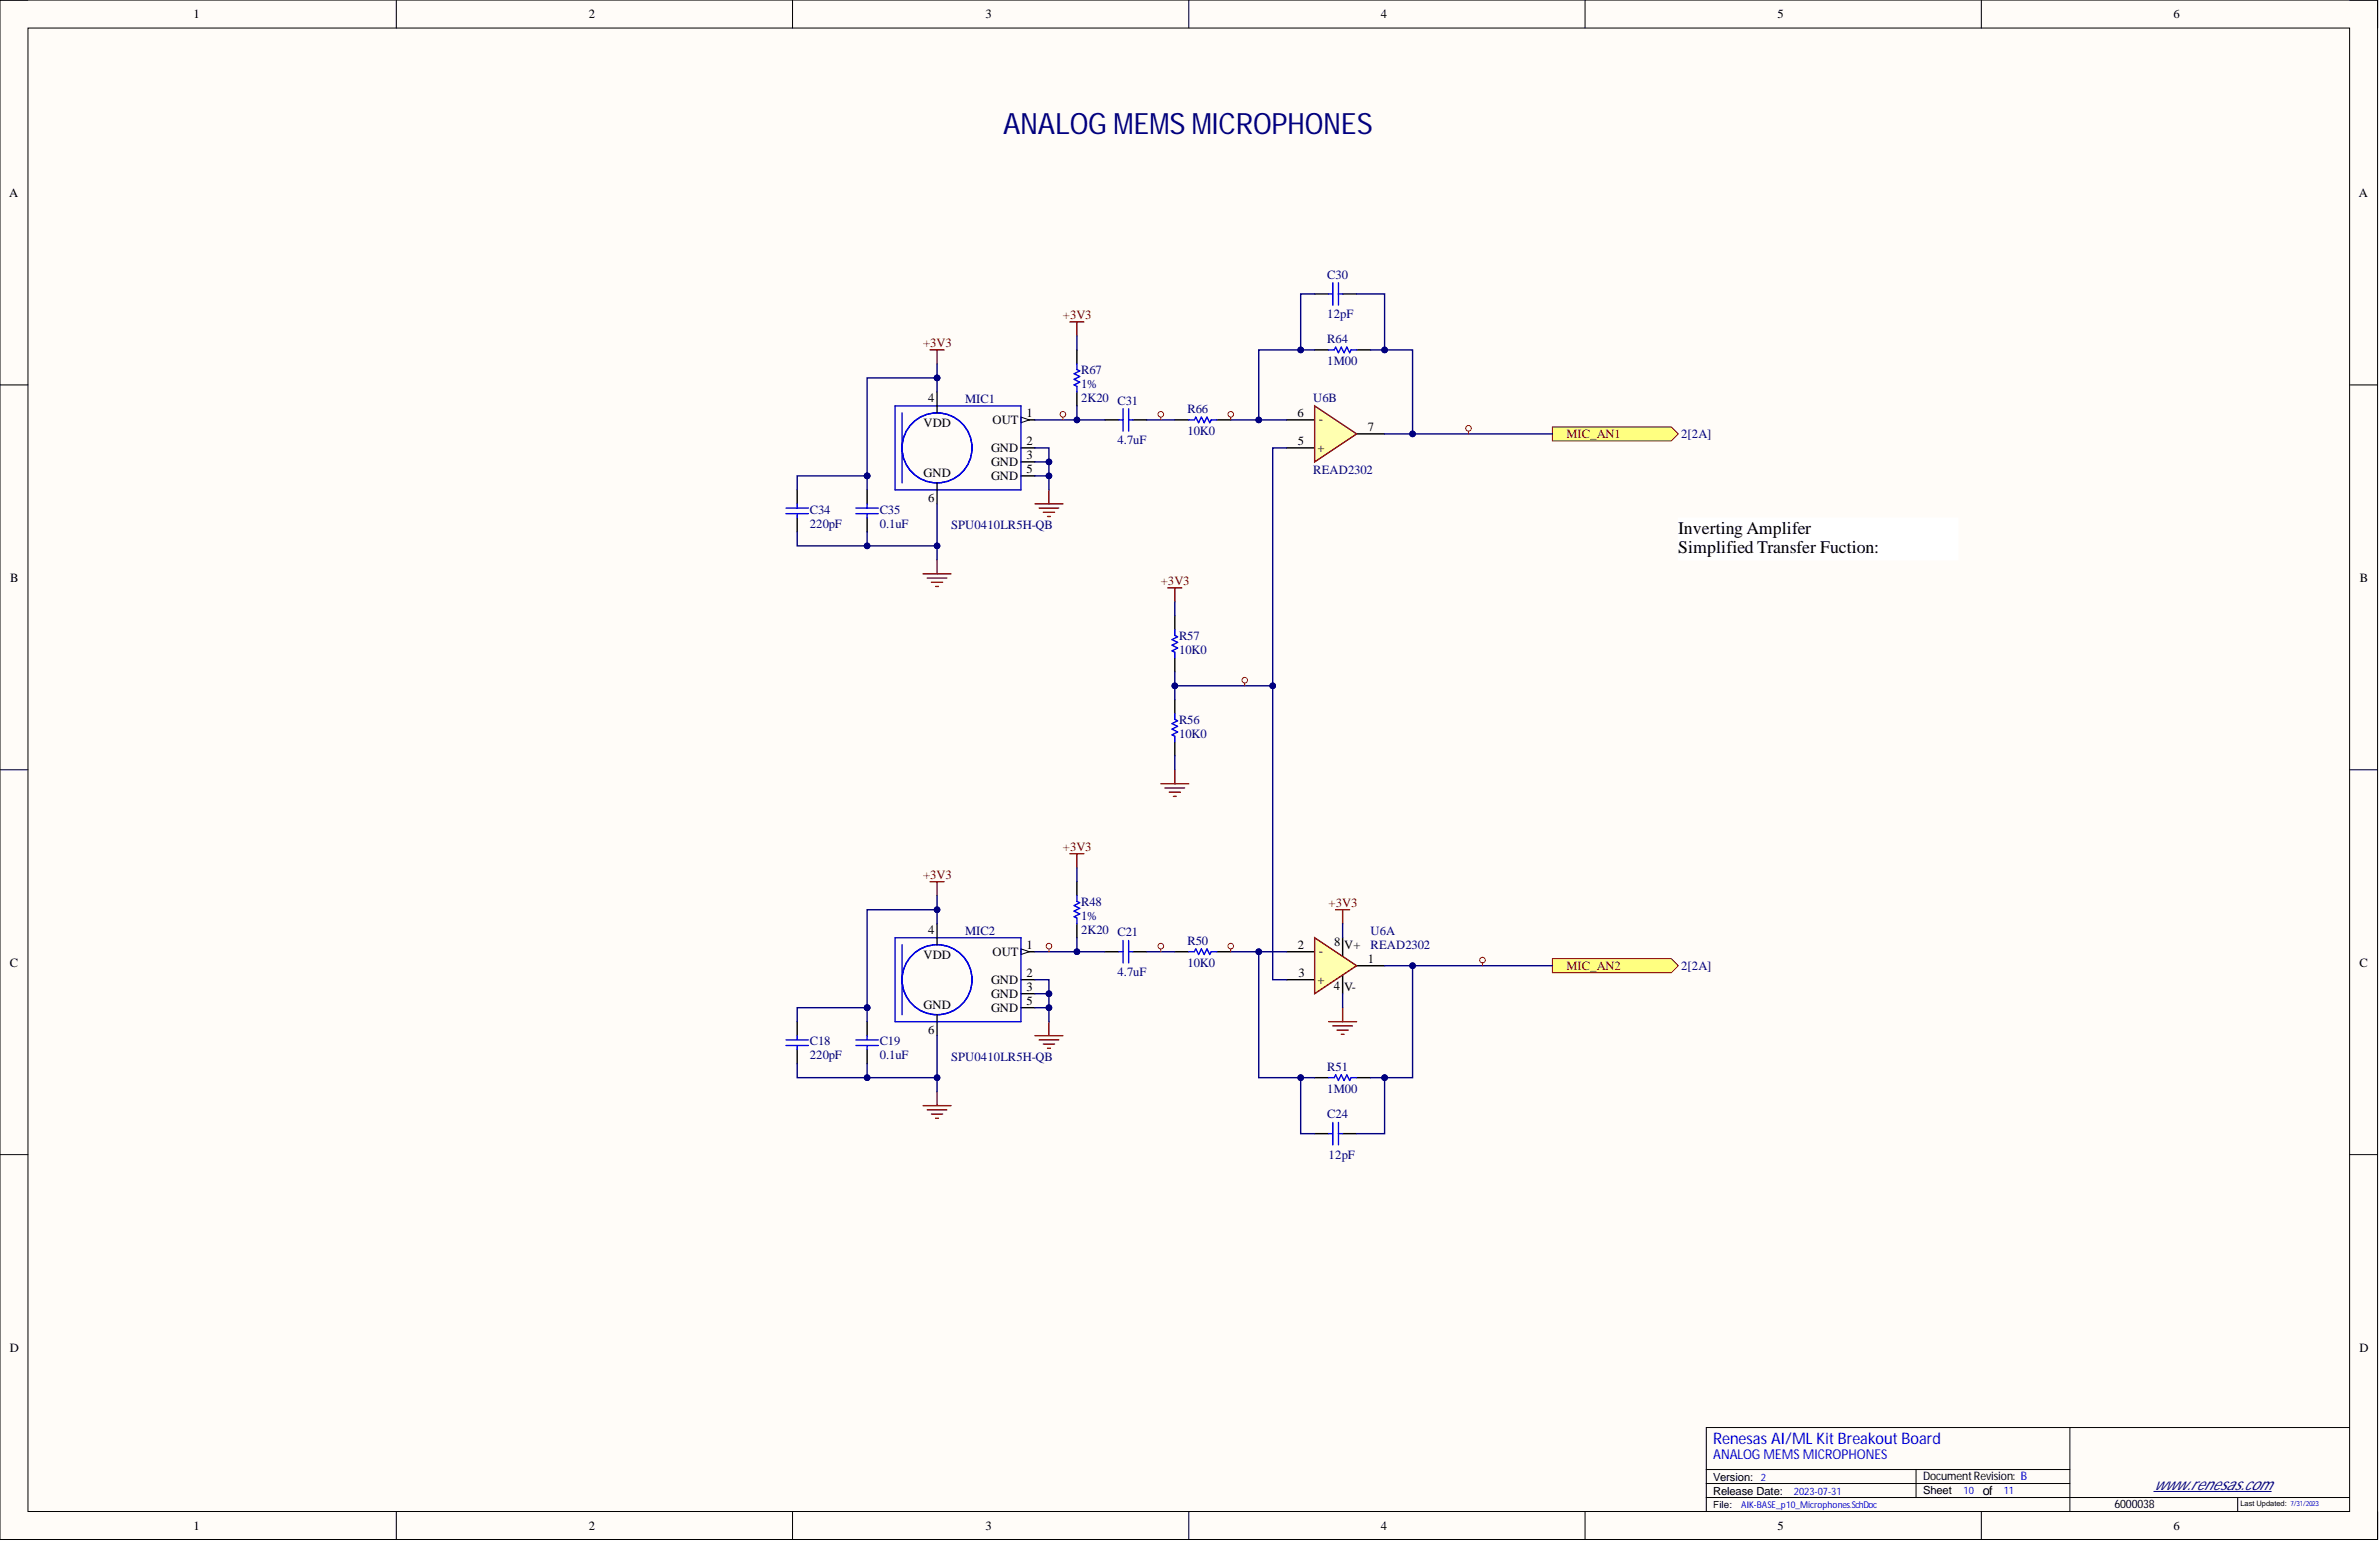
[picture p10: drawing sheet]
<svg xmlns="http://www.w3.org/2000/svg" width="431mm" height="279mm" viewBox="0 0 431 279" stroke-linecap="round" stroke-linejoin="round" font-family="sans-serif">
<defs><g id="words">
<text font-size="5.3" fill="#000080" x="181.9" y="24.3">ANALOG MEMS MICROPHONES</text>
<g font-size="3.2">
<text x="304.4" y="96.8">Inverting Amplifer</text>
<text x="304.4" y="100.3">Simplified Transfer Fuction:</text>
</g>
<text font-size="2.9" fill="#00f" x="310.7" y="261.9">RenesasAI/MLKit Breakout Board</text>
<text font-size="2.9" fill="#000080" x="390.6" y="270.1">www.renesas.com</text>
<text font-size="2.5" fill="#00f" x="310.7" y="264.5">ANALOG MEMSMICROPHONES</text>
<g font-size="2.3">
<text x="35.1" y="3.3">1</text>
<text x="106.8" y="3.3">2</text>
<text x="178.7" y="3.3">3</text>
<text x="250.4" y="3.3">4</text>
<text x="322.4" y="3.3">5</text>
<text x="394.2" y="3.3">6</text>
<text x="1.7" y="35.7">A</text>
<text x="427.8" y="35.7">A</text>
<text x="167.5" y="77.4">VDD</text>
<text x="168.3" y="72.8">4</text>
<text x="180" y="76.9">OUT</text>
<text x="186.2" y="75.6">1</text>
<text x="235.3" y="75.6">6</text>
<text x="239.2" y="76.6">-</text>
<text x="179.7" y="82">GND</text>
<text x="186.2" y="83.2">3</text>
<text x="186.2" y="80.7">2</text>
<text x="235.4" y="80.7">5</text>
<text x="238.9" y="82">+</text>
<text x="248.1" y="78.2">7</text>
<text x="167.5" y="86.5">GND</text>
<text x="179.7" y="84.5">GND</text>
<text x="179.7" y="87">GND</text>
<text x="186.2" y="85.8">5</text>
<text x="168.3" y="91.1">6</text>
<text x="1.9" y="105.5">B</text>
<text x="428" y="105.5">B</text>
<text x="167.5" y="173.8">VDD</text>
<text x="168.3" y="169.3">4</text>
<text x="180" y="173.3">OUT</text>
<text x="186.2" y="172">1</text>
<text x="235.4" y="172">2</text>
<text x="238.7" y="173.1">--</text>
<text x="242" y="171.5">8</text>
<text x="243.7" y="172">V+</text>
<text x="1.8" y="175.3">C</text>
<text x="179.7" y="178.4">GND</text>
<text x="186.2" y="179.7">3</text>
<text x="186.2" y="177.1">2</text>
<text x="235.5" y="177.1">3</text>
<text x="238.7" y="178.4">+</text>
<text x="241.9" y="179.4">4</text>
<text x="243.7" y="179.7">V-</text>
<text x="248.1" y="174.6">1</text>
<text x="427.9" y="175.3">C</text>
<text x="167.5" y="183">GND</text>
<text x="179.7" y="180.9">GND</text>
<text x="179.7" y="183.5">GND</text>
<text x="186.2" y="182.2">5</text>
<text x="168.3" y="187.5">6</text>
<text x="1.8" y="245">D</text>
<text x="427.9" y="245">D</text>
<text x="359.6" y="271">of</text>
<text x="35.1" y="277.4">1</text>
<text x="106.8" y="277.4">2</text>
<text x="178.7" y="277.4">3</text>
<text x="250.4" y="277.4">4</text>
<text x="322.4" y="277.4">5</text>
<text x="394.2" y="277.4">6</text>
</g>
<g font-size="2.3" fill="#000080">
<text x="240.7" y="50.5">C30</text>
<text x="240.7" y="57.6">12pF</text>
<text x="240.7" y="62.2">R64</text>
<text x="196.1" y="70.3">1%</text>
<text x="196.1" y="67.8">R67</text>
<text x="240.7" y="66.2">1M00</text>
<text x="175" y="73.1">MIC1</text>
<text x="196.1" y="72.8">2K20 C31</text>
<text x="215.3" y="74.9">R66</text>
<text x="238.2" y="72.8">U6B</text>
<text x="202.7" y="80.4">4.7uF</text>
<text x="215.3" y="78.9">10K0</text>
<text x="304.9" y="79.4">2[2A]</text>
<text x="238.2" y="86">READ2302</text>
<text x="146.9" y="95.7">220pF</text>
<text x="146.9" y="93.1">C34</text>
<text x="159.5" y="95.7">0.1uF</text>
<text x="159.5" y="93.1">C35</text>
<text x="172.5" y="95.9">SPU0410LR5H-QB</text>
<text x="213.8" y="118.5">10K0</text>
<text x="213.8" y="116">R57</text>
<text x="213.8" y="131.2">R56</text>
<text x="213.8" y="133.7">10K0</text>
<text x="196.1" y="166.7">1%</text>
<text x="196.1" y="164.2">R48</text>
<text x="175" y="169.5">MIC2</text>
<text x="196.1" y="169.3">2K20 C21</text>
<text x="215.3" y="171.3">R50</text>
<text x="248.6" y="172">READ2302</text>
<text x="248.6" y="169.5">U6A</text>
<text x="202.7" y="176.9">4.7uF</text>
<text x="215.3" y="175.3">10K0</text>
<text x="304.9" y="175.9">2[2A]</text>
<text x="146.9" y="189.6">C18</text>
<text x="159.5" y="189.6">C19</text>
<text x="146.9" y="192.1">220pF</text>
<text x="159.5" y="192.1">0.1uF</text>
<text x="172.5" y="192.3">SPU0410LR5H-QB</text>
<text x="240.7" y="194.1">R51</text>
<text x="240.7" y="198.2">1M00</text>
<text x="240.7" y="202.8">C24</text>
<text x="241" y="210.1">12pF</text>
</g>
<g font-size="2.3" fill="#800000">
<text x="192.8" y="57.9">+3V3</text>
<text x="167.4" y="62.9">+3V3</text>
<text x="284.1" y="79.4">MIC_AN1</text>
<text x="210.5" y="106.1">+3V3</text>
<text x="192.8" y="154.3">+3V3</text>
<text x="167.4" y="159.4">+3V3</text>
<text x="241" y="164.4">+3V3</text>
<text x="284.1" y="175.9">MIC_AN2</text>
</g>
<g font-size="2.1">
<text x="348.8" y="268.4">DocumentRevision: B</text>
<text x="383.5" y="273.5">6000038</text>
</g>
<g font-size="2">
<text x="310.7" y="268.6">Version:</text>
<text x="310.7" y="271.1">Release Date:</text>
<text x="348.8" y="270.9">Sheet</text>
</g>
<g font-size="1.9" fill="#00f">
<text x="319.3" y="268.5">2</text>
<text x="325.3" y="271">2023-07-31</text>
<text x="356.1" y="270.9">10</text>
<text x="363.4" y="270.9">11</text>
</g>
<text font-size="1.8" x="310.7" y="273.4">File:</text>
<text font-size="1.7" fill="#00f" x="315.8" y="273.4">AIK-BASE_p10_Microphones.SchDoc</text>
<text font-size="1.4" x="406.3" y="273.1">Last Updated: 7/31/2023</text>
</g></defs>
<path d="M0 0h431.2v279.1h-431.2z" fill-rule="evenodd" fill="#fffcf8"/>
<path d="M0 0h431.2v279.1h-431.2z" fill="none" stroke="#000" stroke-width=".18"/>
<path d="M5.1 5.1h421v269h-421z" fill-rule="evenodd" fill="#fffcf8"/>
<g fill="none" stroke="#000" stroke-width=".18">
<path d="M0 0h5.1M5.1 5.1h421v269h-421zM71.9 0v5.1M143.7 0v5.1M215.6 0v5.1M287.5 0v5.1M359.3 0v5.1M426.1 0h5.1v5.1M0 69.8h5.1M426.1 69.8h5.1M0 139.6h5.1M426.1 139.6h5.1"/>
<path d="M0 209.3h5.1M426.1 209.3h5.1M375.4 258.8v15.3M426.1 258.8h-116.7v15.3M71.9 274.1v5M143.7 274.1v5M215.6 274.1v5M287.5 274.1v5M309.4 266.4h66M309.4 271.5h116.7M309.4 269h66M347.5 266.4v5.1"/>
<path d="M359.3 274.1v5M405.8 271.5v2.6M431.2 274.1v5"/>
</g>
<path d="M390.6 270.4h21.3" fill="none" stroke="#000080" stroke-width=".18"/>
<g fill="none" stroke="#800000" stroke-width=".25">
<path d="M168.7 63.4h2.5M169.9 63.4v2.6M167.4 104h5.1M168.2 104.8h3.5M168.9 105.6h2.1M169.7 106.3h.5M169.9 101.5v2.5M168.7 159.9h2.5M169.9 159.9v2.5M169.9 197.9v2.6M167.4 200.5h5.1M168.2 201.2h3.5"/>
<path d="M168.9 202h2.1M169.7 202.8h.5"/>
</g>
<path d="M185.2 76.1h2.5M144.6 88.8v2.6M144.6 93.9v2.5M157.3 88.8v2.6M157.3 93.9v2.5M185.2 83.7h2.5M144.6 185.2v2.6M144.6 190.3v2.6M157.3 185.2v2.6M157.3 190.3v2.6" fill="none" stroke="#000" stroke-width=".25"/>
<g fill="none" stroke="#00f" stroke-width=".25">
<path d="M142.5 92.1h4.1M142.5 93.1h4.1M144.6 91.4v.7M144.6 93.1v.8M155.2 92.1h4.1M155.2 93.1h4.1M157.3 91.4v.7M157.3 93.1v.8M142.5 188.5h4.1M142.5 189.6h4.1M144.6 187.8v.7M144.6 189.6v.7"/>
<path d="M155.2 188.5h4.1M155.2 189.6h4.1M157.3 187.8v.7M157.3 189.6v.7"/>
</g>
<path d="M185.2 75.6l1.5 .5-1.5 .5z" fill="#f8fcff"/>
<path d="M185.2 75.6l1.5 .5-1.5 .5z" fill="none" stroke="#000" stroke-width=".18"/>
<path d="M169.9 71.1v3.8M169.9 87.6v3.8M185.2 81.2h2.5M185.2 86.3h2.5M185.2 172.6h2.5M185.2 180.2h2.5" fill="none" stroke="#000" stroke-width=".25"/>
<circle cx="169.9" cy="81.2" r="6.3" fill="none" stroke="#00f" stroke-width=".25"/>
<path d="M162.3 73.6h22.9v15.2h-22.9zM163.6 74.9v12.7" fill="none" stroke="#0000bf" stroke-width=".25"/>
<path d="M185.2 172l1.5 .6-1.5 .5z" fill="#f8fcff"/>
<path d="M185.2 172l1.5 .6-1.5 .5z" fill="none" stroke="#000" stroke-width=".18"/>
<path d="M169.9 167.5v3.8M185.2 177.6h2.5M233.3 177.6h5.1M233.3 172.6h5.1M243.5 170v3.3M243.5 176.9v3.3M246 175.1h5.1M169.9 184v3.8M185.2 182.7h2.5" fill="none" stroke="#000" stroke-width=".25"/>
<circle cx="169.9" cy="177.6" r="6.3" fill="none" stroke="#00f" stroke-width=".25"/>
<path d="M162.3 170h22.9v15.2h-22.9zM163.6 171.3v12.7" fill="none" stroke="#0000bf" stroke-width=".25"/>
<path d="M238.4 170l7.6 5.1-7.6 5.1z" fill="#ffffb0"/>
<path d="M238.4 170l7.6 5.1-7.6 5.1z" fill="none" stroke="#800000" stroke-width=".25"/>
<path d="M233.3 76.1h5.1M246 78.7h5.1M233.3 81.2h5.1" fill="none" stroke="#000" stroke-width=".25"/>
<path d="M238.4 73.6l7.6 5.1-7.6 5z" fill="#ffffb0"/>
<g fill="none" stroke="#800000" stroke-width=".25">
<path d="M194 58.4h2.6M195.3 58.4v2.5M238.4 73.6l7.6 5.1-7.6 5zM211.8 106.6h2.5M213.1 106.6v2.5M213.1 139.6v2.5M210.5 142.1h5.1M211.3 142.9h3.5M212 143.6h2.1M212.8 144.4h.5M242.2 164.9h2.6M243.5 164.9v2.6"/>
<path d="M241 185.2h5M241.7 186h3.6M242.5 186.8h2M243.2 187.5h.5M243.5 182.7v2.5"/>
</g>
<g fill="none" stroke="#000" stroke-width=".25">
<path d="M238.4 53.3h2.6M243.5 53.3h2.5M195.3 63.4v2.6M195.3 71.1v2.5M200.4 76.1h2.5M205.4 76.1h2.6M213.1 76.1h2.5M220.7 76.1h2.5M238.4 63.4h2.6M246 63.4h2.6M213.1 111.7v2.5M213.1 119.3v2.5"/>
<path d="M213.1 126.9v2.5M213.1 134.5v2.5M195.3 159.9v2.5M195.3 167.5v2.5M200.4 172.6h2.5M205.4 172.6h2.6M213.1 172.6h2.5M220.7 172.6h2.5M238.4 195.4h2.6M246 195.4h2.6M238.4 205.5h2.6M243.5 205.5h2.5"/>
</g>
<g fill="none" stroke="#00f" stroke-width=".25">
<path d="M241 53.3h.7M241.7 51.3v4M242.7 51.3v4M242.7 53.3h.8M195.3 66v1l.5 .3-1 .5 1 .5-1 .5 1 .5-1 .5 .5 .2v1.1M202.9 76.1h.8M203.7 74.1v4.1M204.7 74.1v4.1M204.7 76.1h.7M215.6 76.1h1l.3-.5 .5 1 .5-1 .5 1 .5-1 .5 1 .3-.5h1M241 63.4h1l.2-.5 .5 1.1 .5-1.1 .5 1.1 .6-1.1 .5 1.1 .2-.6h1M213.1 114.2v1l.5 .3-1 .5 1 .5-1 .5 1 .5-1 .5 .5 .3v1"/>
<path d="M213.1 129.4v1l.5 .3-1 .5 1 .5-1 .5 1 .5-1 .5 .5 .3v1M195.3 162.4v1l.5 .3-1 .5 1 .5-1 .5 1 .5-1 .5 .5 .3v1M202.9 172.6h.8M203.7 170.5v4.1M204.7 170.5v4.1M204.7 172.6h.7M215.6 172.6h1l.3-.6 .5 1.1 .5-1.1 .5 1.1 .5-1.1 .5 1.1 .3-.5h1M241 195.4h1l.2-.5 .5 1 .5-1 .5 1 .6-1 .5 1 .2-.5h1M241 205.5h.7M241.7 203.5v4.1M242.7 203.5v4.1M242.7 205.5h.8"/>
</g>
<path d="M281.5 77.4h21.6l1.3 1.3-1.3 1.2h-21.6z" fill-rule="evenodd" fill="#ffff80"/>
<path d="M281.5 77.4h21.6l1.3 1.3-1.3 1.2h-21.6z" fill="none" stroke="#800000" stroke-width=".18"/>
<path d="M281.5 173.8h21.6l1.3 1.3-1.3 1.3h-21.6z" fill-rule="evenodd" fill="#ffff80"/>
<path d="M281.5 173.8h21.6l1.3 1.3-1.3 1.3h-21.6z" fill="none" stroke="#800000" stroke-width=".18"/>
<path d="M194 154.8h2.6M195.3 154.8v2.5" fill="none" stroke="#800000" stroke-width=".25"/>
<path d="M157.3 182.7h-12.7v2.5" fill="none" stroke="#000080" stroke-width=".25"/>
<circle cx="157.3" cy="182.7" r=".51" fill="#000080"/>
<circle cx="157.3" cy="182.7" r=".51" fill="none" stroke="#000080" stroke-width=".18"/>
<path d="M144.6 96.4v2.6h25.3" fill="none" stroke="#000080" stroke-width=".25"/>
<circle cx="157.3" cy="99" r=".51" fill="#000080"/>
<circle cx="157.3" cy="99" r=".51" fill="none" stroke="#000080" stroke-width=".18"/>
<circle cx="169.9" cy="99" r=".51" fill="#000080"/>
<circle cx="169.9" cy="99" r=".51" fill="none" stroke="#000080" stroke-width=".18"/>
<path d="M157.3 86.3h-12.7v2.5" fill="none" stroke="#000080" stroke-width=".25"/>
<circle cx="157.3" cy="86.3" r=".51" fill="#000080"/>
<circle cx="157.3" cy="86.3" r=".51" fill="none" stroke="#000080" stroke-width=".18"/>
<path d="M169.9 68.5h-12.6v17.8" fill="none" stroke="#000080" stroke-width=".25"/>
<circle cx="157.3" cy="86.3" r=".51" fill="#000080"/>
<circle cx="157.3" cy="86.3" r=".51" fill="none" stroke="#000080" stroke-width=".18"/>
<circle cx="169.9" cy="68.5" r=".51" fill="#000080"/>
<circle cx="169.9" cy="68.5" r=".51" fill="none" stroke="#000080" stroke-width=".18"/>
<path d="M157.3 192.9v2.5" fill="none" stroke="#000080" stroke-width=".25"/>
<circle cx="157.3" cy="195.4" r=".51" fill="#000080"/>
<circle cx="157.3" cy="195.4" r=".51" fill="none" stroke="#000080" stroke-width=".18"/>
<path d="M157.3 182.7v2.5" fill="none" stroke="#000080" stroke-width=".25"/>
<circle cx="157.3" cy="182.7" r=".51" fill="#000080"/>
<circle cx="157.3" cy="182.7" r=".51" fill="none" stroke="#000080" stroke-width=".18"/>
<path d="M157.3 96.4v2.6" fill="none" stroke="#000080" stroke-width=".25"/>
<circle cx="157.3" cy="99" r=".51" fill="#000080"/>
<circle cx="157.3" cy="99" r=".51" fill="none" stroke="#000080" stroke-width=".18"/>
<path d="M157.3 86.3v2.5" fill="none" stroke="#000080" stroke-width=".25"/>
<circle cx="157.3" cy="86.3" r=".51" fill="#000080"/>
<circle cx="157.3" cy="86.3" r=".51" fill="none" stroke="#000080" stroke-width=".18"/>
<path d="M169.9 162.4v2.5" fill="none" stroke="#000080" stroke-width=".25"/>
<circle cx="169.9" cy="164.9" r=".51" fill="#000080"/>
<circle cx="169.9" cy="164.9" r=".51" fill="none" stroke="#000080" stroke-width=".18"/>
<path d="M169.9 91.4v10.1" fill="none" stroke="#000080" stroke-width=".25"/>
<circle cx="169.9" cy="99" r=".51" fill="#000080"/>
<circle cx="169.9" cy="99" r=".51" fill="none" stroke="#000080" stroke-width=".18"/>
<path d="M169.9 68.5v2.6" fill="none" stroke="#000080" stroke-width=".25"/>
<circle cx="169.9" cy="68.5" r=".51" fill="#000080"/>
<circle cx="169.9" cy="68.5" r=".51" fill="none" stroke="#000080" stroke-width=".18"/>
<path d="M169.9 66v2.5" fill="none" stroke="#000080" stroke-width=".25"/>
<circle cx="169.9" cy="68.5" r=".51" fill="#000080"/>
<circle cx="169.9" cy="68.5" r=".51" fill="none" stroke="#000080" stroke-width=".18"/>
<path d="M187.7 76.1h12.7M243.5 167.5v2.5M243.5 180.2v2.5" fill="none" stroke="#000080" stroke-width=".25"/>
<circle cx="195.3" cy="76.1" r=".51" fill="#000080"/>
<circle cx="195.3" cy="76.1" r=".51" fill="none" stroke="#000080" stroke-width=".18"/>
<path d="M208 76.1h5.1M223.2 76.1h10.1" fill="none" stroke="#000080" stroke-width=".25"/>
<circle cx="228.3" cy="76.1" r=".51" fill="#000080"/>
<circle cx="228.3" cy="76.1" r=".51" fill="none" stroke="#000080" stroke-width=".18"/>
<path d="M195.3 73.6v2.5" fill="none" stroke="#000080" stroke-width=".25"/>
<circle cx="195.3" cy="76.1" r=".51" fill="#000080"/>
<circle cx="195.3" cy="76.1" r=".51" fill="none" stroke="#000080" stroke-width=".18"/>
<path d="M195.3 60.9v2.5M248.6 63.4h7.6v15.3h-5.1" fill="none" stroke="#000080" stroke-width=".25"/>
<circle cx="256.2" cy="78.7" r=".51" fill="#000080"/>
<circle cx="256.2" cy="78.7" r=".51" fill="none" stroke="#000080" stroke-width=".18"/>
<circle cx="251.1" cy="63.4" r=".51" fill="#000080"/>
<circle cx="251.1" cy="63.4" r=".51" fill="none" stroke="#000080" stroke-width=".18"/>
<path d="M238.4 63.4h-10.1v12.7" fill="none" stroke="#000080" stroke-width=".25"/>
<circle cx="235.9" cy="63.4" r=".51" fill="#000080"/>
<circle cx="235.9" cy="63.4" r=".51" fill="none" stroke="#000080" stroke-width=".18"/>
<circle cx="228.3" cy="76.1" r=".51" fill="#000080"/>
<circle cx="228.3" cy="76.1" r=".51" fill="none" stroke="#000080" stroke-width=".18"/>
<path d="M246 53.3h5.1v10.1" fill="none" stroke="#000080" stroke-width=".25"/>
<circle cx="251.1" cy="63.4" r=".51" fill="#000080"/>
<circle cx="251.1" cy="63.4" r=".51" fill="none" stroke="#000080" stroke-width=".18"/>
<path d="M238.4 53.3h-2.5v10.1" fill="none" stroke="#000080" stroke-width=".25"/>
<circle cx="235.9" cy="63.4" r=".51" fill="#000080"/>
<circle cx="235.9" cy="63.4" r=".51" fill="none" stroke="#000080" stroke-width=".18"/>
<path d="M213.1 109.1v2.6M213.1 121.8v5.1M213.1 137v2.6" fill="none" stroke="#000080" stroke-width=".25"/>
<circle cx="213.1" cy="124.3" r=".51" fill="#000080"/>
<circle cx="213.1" cy="124.3" r=".51" fill="none" stroke="#000080" stroke-width=".18"/>
<path d="M233.3 81.2h-2.5v43.1h-17.7" fill="none" stroke="#000080" stroke-width=".25"/>
<circle cx="213.1" cy="124.3" r=".51" fill="#000080"/>
<circle cx="213.1" cy="124.3" r=".51" fill="none" stroke="#000080" stroke-width=".18"/>
<circle cx="230.8" cy="124.3" r=".51" fill="#000080"/>
<circle cx="230.8" cy="124.3" r=".51" fill="none" stroke="#000080" stroke-width=".18"/>
<path d="M230.8 124.3v53.3h2.5" fill="none" stroke="#000080" stroke-width=".25"/>
<circle cx="230.8" cy="124.3" r=".51" fill="#000080"/>
<circle cx="230.8" cy="124.3" r=".51" fill="none" stroke="#000080" stroke-width=".18"/>
<path d="M195.3 170v2.6M208 172.6h5.1" fill="none" stroke="#000080" stroke-width=".25"/>
<circle cx="195.3" cy="172.6" r=".51" fill="#000080"/>
<circle cx="195.3" cy="172.6" r=".51" fill="none" stroke="#000080" stroke-width=".18"/>
<path d="M251.1 195.4v10.1h-5.1" fill="none" stroke="#000080" stroke-width=".25"/>
<circle cx="251.1" cy="195.4" r=".51" fill="#000080"/>
<circle cx="251.1" cy="195.4" r=".51" fill="none" stroke="#000080" stroke-width=".18"/>
<path d="M235.9 195.4v10.1h2.5" fill="none" stroke="#000080" stroke-width=".25"/>
<circle cx="235.9" cy="195.4" r=".51" fill="#000080"/>
<circle cx="235.9" cy="195.4" r=".51" fill="none" stroke="#000080" stroke-width=".18"/>
<path d="M256.2 78.7h25.3" fill="none" stroke="#000080" stroke-width=".25"/>
<circle cx="256.2" cy="78.7" r=".51" fill="#000080"/>
<circle cx="256.2" cy="78.7" r=".51" fill="none" stroke="#000080" stroke-width=".18"/>
<path d="M256.2 175.1h25.3" fill="none" stroke="#000080" stroke-width=".25"/>
<circle cx="256.2" cy="175.1" r=".51" fill="#000080"/>
<circle cx="256.2" cy="175.1" r=".51" fill="none" stroke="#000080" stroke-width=".18"/>
<path d="M195.3 157.3v2.6M144.6 192.9v2.5h25.3" fill="none" stroke="#000080" stroke-width=".25"/>
<circle cx="157.3" cy="195.4" r=".51" fill="#000080"/>
<circle cx="157.3" cy="195.4" r=".51" fill="none" stroke="#000080" stroke-width=".18"/>
<circle cx="169.9" cy="195.4" r=".51" fill="#000080"/>
<circle cx="169.9" cy="195.4" r=".51" fill="none" stroke="#000080" stroke-width=".18"/>
<path d="M169.9 167.5v-2.6h-12.6v17.8" fill="none" stroke="#000080" stroke-width=".25"/>
<circle cx="169.9" cy="164.9" r=".51" fill="#000080"/>
<circle cx="169.9" cy="164.9" r=".51" fill="none" stroke="#000080" stroke-width=".18"/>
<circle cx="157.3" cy="182.7" r=".51" fill="#000080"/>
<circle cx="157.3" cy="182.7" r=".51" fill="none" stroke="#000080" stroke-width=".18"/>
<path d="M187.7 172.6h12.7" fill="none" stroke="#000080" stroke-width=".25"/>
<circle cx="195.3" cy="172.6" r=".51" fill="#000080"/>
<circle cx="195.3" cy="172.6" r=".51" fill="none" stroke="#000080" stroke-width=".18"/>
<path d="M223.2 172.6h10.1" fill="none" stroke="#000080" stroke-width=".25"/>
<circle cx="228.3" cy="172.6" r=".51" fill="#000080"/>
<circle cx="228.3" cy="172.6" r=".51" fill="none" stroke="#000080" stroke-width=".18"/>
<path d="M228.3 172.6v22.8h10.1" fill="none" stroke="#000080" stroke-width=".25"/>
<circle cx="235.9" cy="195.4" r=".51" fill="#000080"/>
<circle cx="235.9" cy="195.4" r=".51" fill="none" stroke="#000080" stroke-width=".18"/>
<circle cx="228.3" cy="172.6" r=".51" fill="#000080"/>
<circle cx="228.3" cy="172.6" r=".51" fill="none" stroke="#000080" stroke-width=".18"/>
<path d="M251.1 175.1h5.1v20.3h-7.6" fill="none" stroke="#000080" stroke-width=".25"/>
<circle cx="256.2" cy="175.1" r=".51" fill="#000080"/>
<circle cx="256.2" cy="175.1" r=".51" fill="none" stroke="#000080" stroke-width=".18"/>
<circle cx="251.1" cy="195.4" r=".51" fill="#000080"/>
<circle cx="251.1" cy="195.4" r=".51" fill="none" stroke="#000080" stroke-width=".18"/>
<path d="M169.9 187.8v10.1" fill="none" stroke="#000080" stroke-width=".25"/>
<circle cx="169.9" cy="195.4" r=".51" fill="#000080"/>
<circle cx="169.9" cy="195.4" r=".51" fill="none" stroke="#000080" stroke-width=".18"/>
<path d="M187.7 91.4h5.1M188.5 92.1h3.5M189.2 92.9h2M190 93.6h.5M190.2 88.8v2.6M187.7 187.8h5.1M188.5 188.5h3.5M189.2 189.3h2M190 190.1h.5M190.2 185.2v2.6" fill="none" stroke="#800000" stroke-width=".25"/>
<path d="M187.7 177.6h2.5v7.6" fill="none" stroke="#000080" stroke-width=".25"/>
<circle cx="190.2" cy="180.2" r=".51" fill="#000080"/>
<circle cx="190.2" cy="180.2" r=".51" fill="none" stroke="#000080" stroke-width=".18"/>
<circle cx="190.2" cy="182.7" r=".51" fill="#000080"/>
<circle cx="190.2" cy="182.7" r=".51" fill="none" stroke="#000080" stroke-width=".18"/>
<path d="M187.7 180.2h2.5" fill="none" stroke="#000080" stroke-width=".25"/>
<circle cx="190.2" cy="180.2" r=".51" fill="#000080"/>
<circle cx="190.2" cy="180.2" r=".51" fill="none" stroke="#000080" stroke-width=".18"/>
<path d="M187.7 182.7h2.5" fill="none" stroke="#000080" stroke-width=".25"/>
<circle cx="190.2" cy="182.7" r=".51" fill="#000080"/>
<circle cx="190.2" cy="182.7" r=".51" fill="none" stroke="#000080" stroke-width=".18"/>
<path d="M187.7 81.2h2.5v7.6" fill="none" stroke="#000080" stroke-width=".25"/>
<circle cx="190.2" cy="83.7" r=".51" fill="#000080"/>
<circle cx="190.2" cy="83.7" r=".51" fill="none" stroke="#000080" stroke-width=".18"/>
<circle cx="190.2" cy="86.3" r=".51" fill="#000080"/>
<circle cx="190.2" cy="86.3" r=".51" fill="none" stroke="#000080" stroke-width=".18"/>
<path d="M187.7 83.7h2.5" fill="none" stroke="#000080" stroke-width=".25"/>
<circle cx="190.2" cy="83.7" r=".51" fill="#000080"/>
<circle cx="190.2" cy="83.7" r=".51" fill="none" stroke="#000080" stroke-width=".18"/>
<path d="M187.7 86.3h2.5" fill="none" stroke="#000080" stroke-width=".25"/>
<circle cx="190.2" cy="86.3" r=".51" fill="#000080"/>
<circle cx="190.2" cy="86.3" r=".51" fill="none" stroke="#000080" stroke-width=".18"/>
<path d="M304.4 93.9h50.7v7.6h-50.7z" fill-rule="evenodd" fill="#fff"/>
<path d="M304.4 93.9h50.7v7.6h-50.7z" fill="none" stroke="#fff" stroke-width=".18"/>
<g fill="none" stroke="#f00" stroke-width=".18">
<path d="M192.8 75.6v.5M210.5 75.6v.5M223.2 75.6v.5M266.3 78.2v.5M225.7 123.8v.5M190.2 172v.6M210.5 172v.6M223.2 172v.6M268.9 174.6v.5"/>
<circle cx="192.8" cy="75.1" r=".51"/>
<circle cx="210.5" cy="75.1" r=".51"/>
<circle cx="223.2" cy="75.1" r=".51"/>
<circle cx="266.3" cy="77.7" r=".51"/>
<circle cx="225.7" cy="123.3" r=".51"/>
<circle cx="190.2" cy="171.5" r=".51"/>
<circle cx="210.5" cy="171.5" r=".51"/>
<circle cx="223.2" cy="171.5" r=".51"/>
<circle cx="268.9" cy="174.1" r=".51"/>
</g>
<use href="#words"/>
</svg>
